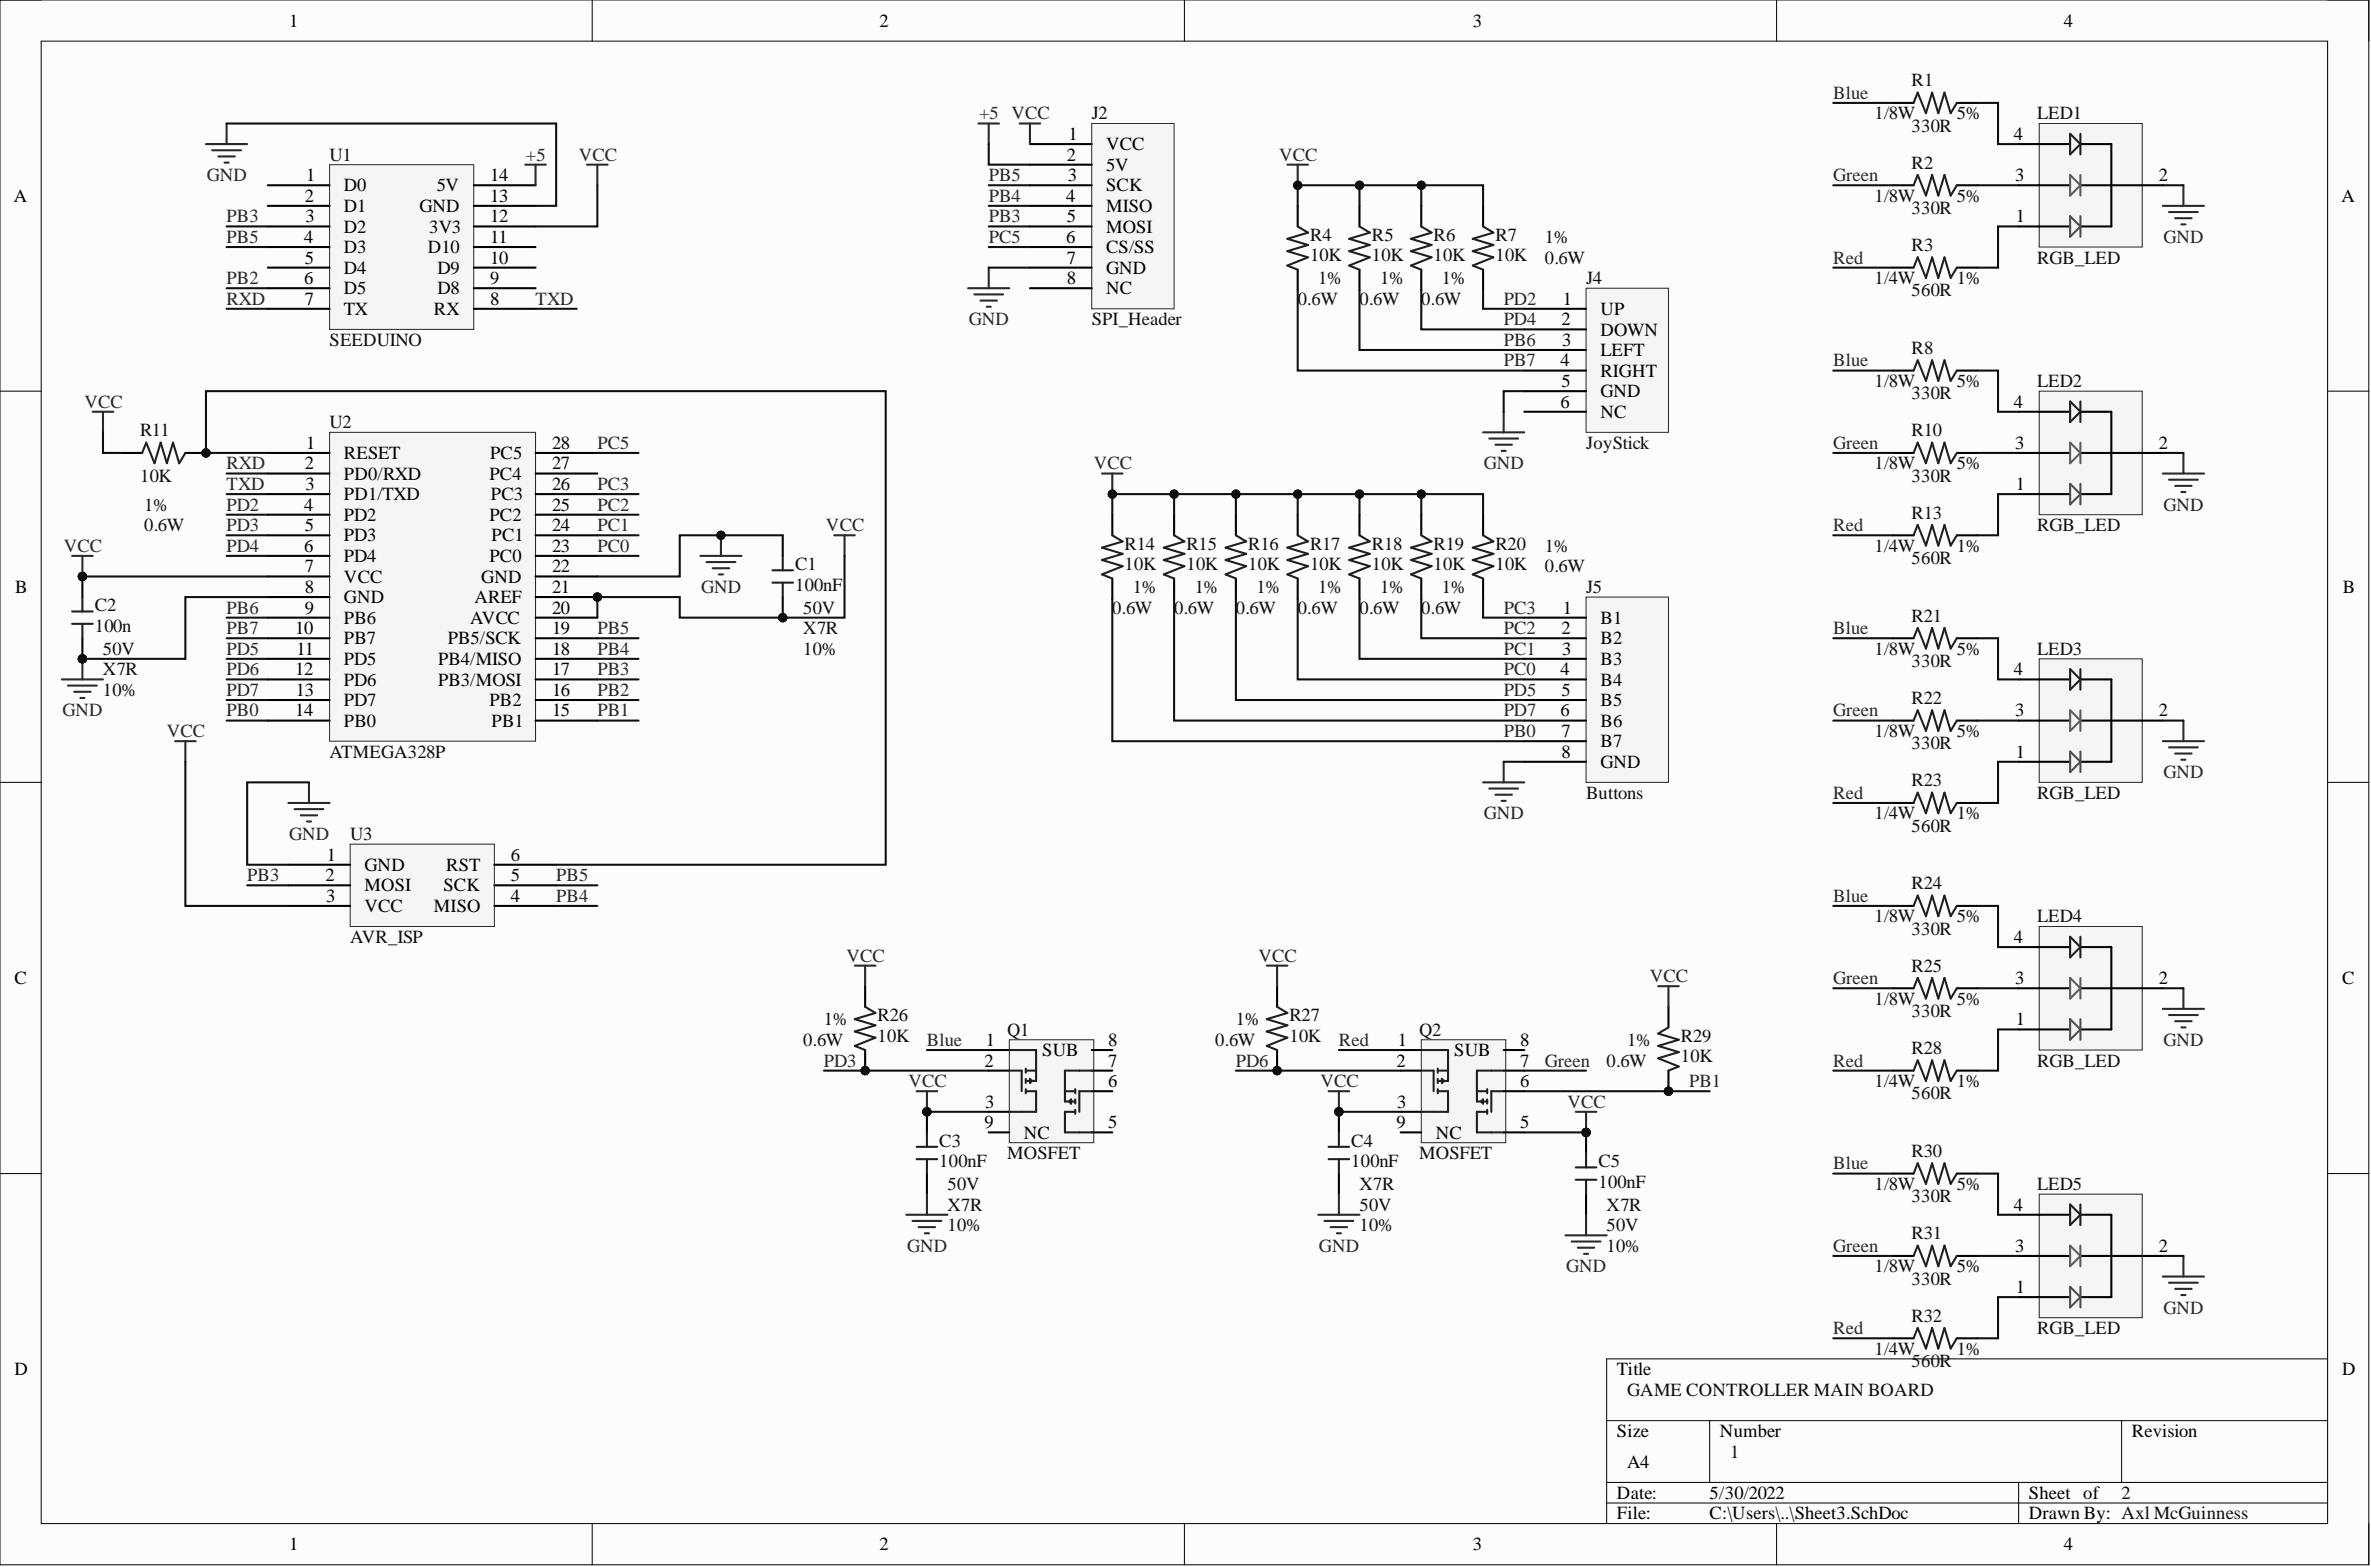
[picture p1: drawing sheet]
<svg xmlns="http://www.w3.org/2000/svg" width="292mm" height="193mm" viewBox="0 0 292 193" stroke-linecap="round" stroke-linejoin="round" font-family="sans-serif">
<defs><g id="words">
<g font-size="2.3">
<text x="35.6" y="3.3">1</text>
<text x="108.4" y="3.3">2</text>
<text x="181.4" y="3.3">3</text>
<text x="254.3" y="3.3">4</text>
<text x="131.6" y="17.2">1</text>
<text x="248.1" y="17.2">4</text>
<text x="37.7" y="22.3">1</text>
<text x="42.4" y="23.6">D0</text>
<text x="53.8" y="23.6">5V</text>
<text x="60.4" y="22.3">14</text>
<text x="131.5" y="19.8">2</text>
<text x="131.5" y="22.3">3</text>
<text x="136.3" y="18.5">VCC</text>
<text x="136.3" y="23.6">SCK</text>
<text x="136.3" y="21">5V</text>
<text x="248.3" y="22.3">3</text>
<text x="265.9" y="22.3">2</text>
<text x="1.7" y="24.8">A</text>
<text x="37.5" y="29.9">4</text>
<text x="37.6" y="24.8">2</text>
<text x="37.6" y="27.4">3</text>
<text x="42.4" y="26.1">D1</text>
<text x="42.4" y="28.6">D2</text>
<text x="51.7" y="26.1">GND</text>
<text x="52.9" y="28.6">3V3</text>
<text x="60.4" y="29.9">11</text>
<text x="60.4" y="27.4">12</text>
<text x="60.4" y="24.8">13</text>
<text x="131.4" y="24.8">4</text>
<text x="131.4" y="29.9">6</text>
<text x="131.5" y="27.4">5</text>
<text x="136.3" y="26.1">MISO</text>
<text x="136.3" y="28.6">MOSI</text>
<text x="248.4" y="27.4">1</text>
<text x="288.4" y="24.8">A</text>
<text x="37.5" y="35">6</text>
<text x="37.6" y="32.5">5</text>
<text x="42.4" y="31.2">D3</text>
<text x="42.4" y="33.7">D4</text>
<text x="52.7" y="31.2">D10</text>
<text x="53.9" y="33.7">D9</text>
<text x="60.4" y="35">9</text>
<text x="60.4" y="32.5">10</text>
<text x="131.5" y="32.5">7</text>
<text x="131.5" y="35">8</text>
<text x="136.3" y="31.2">CS/SS</text>
<text x="136.3" y="33.7">GND</text>
<text x="37.6" y="37.5">7</text>
<text x="42.4" y="36.3">D5</text>
<text x="42.4" y="38.8">TX</text>
<text x="53.5" y="38.8">RX</text>
<text x="53.9" y="36.3">D8</text>
<text x="60.4" y="37.5">8</text>
<text x="136.3" y="36.3">NC</text>
<text x="192.4" y="40.1">2</text>
<text x="192.5" y="37.5">1</text>
<text x="197.2" y="38.8">UP</text>
<text x="197.2" y="41.3">DOWN</text>
<text x="192.3" y="45.1">4</text>
<text x="192.4" y="47.7">5</text>
<text x="192.4" y="42.6">3</text>
<text x="197.2" y="43.9">LEFT</text>
<text x="197.2" y="46.4">RIGHT</text>
<text x="192.3" y="50.2">6</text>
<text x="197.2" y="48.9">GND</text>
<text x="197.2" y="51.5">NC</text>
<text x="248.1" y="50.2">4</text>
<text x="37.6" y="57.8">2</text>
<text x="37.7" y="55.3">1</text>
<text x="42.4" y="56.5">RESET</text>
<text x="42.4" y="59.1">PD0/RXD</text>
<text x="60.3" y="59.1">PC4</text>
<text x="60.4" y="56.5">PC5</text>
<text x="68" y="57.8">27</text>
<text x="68" y="55.3">28</text>
<text x="248.3" y="55.3">3</text>
<text x="265.9" y="55.3">2</text>
<text x="37.5" y="62.9">4</text>
<text x="37.6" y="65.4">5</text>
<text x="37.6" y="60.3">3</text>
<text x="42.4" y="61.6">PD1/TXD</text>
<text x="42.4" y="64.1">PD2</text>
<text x="60.3" y="64.1">PC2</text>
<text x="60.5" y="61.6">PC3</text>
<text x="68" y="65.4">24</text>
<text x="68" y="62.9">25</text>
<text x="68" y="60.3">26</text>
<text x="248.4" y="60.3">1</text>
<text x="37.5" y="67.9">6</text>
<text x="37.6" y="70.5">7</text>
<text x="42.4" y="66.7">PD3</text>
<text x="42.4" y="69.2">PD4</text>
<text x="42.4" y="71.8">VCC</text>
<text x="59.3" y="71.8">GND</text>
<text x="60.3" y="69.2">PC0</text>
<text x="60.6" y="66.7">PC1</text>
<text x="68" y="70.5">22</text>
<text x="68" y="67.9">23</text>
<text x="1.9" y="73">B</text>
<text x="37.6" y="73">8</text>
<text x="37.6" y="75.6">9</text>
<text x="42.4" y="74.3">GND</text>
<text x="42.4" y="76.8">PB6</text>
<text x="57.9" y="76.8">AVCC</text>
<text x="58.5" y="74.3">AREF</text>
<text x="68" y="75.6">20</text>
<text x="68" y="73">21</text>
<text x="192.5" y="75.6">1</text>
<text x="197.2" y="76.8">B1</text>
<text x="288.6" y="73">B</text>
<text x="36.4" y="78.1">10</text>
<text x="36.4" y="83.2">12</text>
<text x="36.5" y="80.6">11</text>
<text x="42.4" y="79.4">PB7</text>
<text x="42.4" y="81.9">PD5</text>
<text x="54" y="81.9">PB4/MISO</text>
<text x="55.2" y="79.4">PB5/SCK</text>
<text x="68" y="83.2">17</text>
<text x="68" y="80.6">18</text>
<text x="68" y="78.1">19</text>
<text x="192.3" y="83.2">4</text>
<text x="192.4" y="78.1">2</text>
<text x="192.4" y="80.6">3</text>
<text x="197.2" y="79.4">B2</text>
<text x="197.2" y="81.9">B3</text>
<text x="248.1" y="83.2">4</text>
<text x="36.4" y="88.2">14</text>
<text x="36.5" y="85.7">13</text>
<text x="42.4" y="84.4">PD6</text>
<text x="42.4" y="87">PD7</text>
<text x="42.4" y="89.5">PB0</text>
<text x="54" y="84.4">PB3/MOSI</text>
<text x="60.3" y="87">PB2</text>
<text x="60.6" y="89.5">PB1</text>
<text x="68" y="88.2">15</text>
<text x="68" y="85.7">16</text>
<text x="192.3" y="88.2">6</text>
<text x="192.4" y="85.7">5</text>
<text x="197.2" y="84.4">B4</text>
<text x="197.2" y="87">B5</text>
<text x="197.2" y="89.5">B6</text>
<text x="248.3" y="88.2">3</text>
<text x="265.9" y="88.2">2</text>
<text x="192.4" y="90.8">7</text>
<text x="192.4" y="93.3">8</text>
<text x="197.2" y="92">B7</text>
<text x="197.2" y="94.6">GND</text>
<text x="248.4" y="93.3">1</text>
<text x="40.3" y="106">1</text>
<text x="44.9" y="107.2">GND</text>
<text x="55" y="107.2">RST</text>
<text x="62.9" y="106">6</text>
<text x="40.1" y="108.5">2</text>
<text x="40.2" y="111.1">3</text>
<text x="44.9" y="109.8">MOSI</text>
<text x="44.9" y="112.3">VCC</text>
<text x="53.5" y="112.3">MISO</text>
<text x="54.6" y="109.8">SCK</text>
<text x="62.9" y="111.1">4</text>
<text x="62.9" y="108.5">5</text>
<text x="248.1" y="116.1">4</text>
<text x="1.8" y="121.2">C</text>
<text x="248.3" y="121.2">3</text>
<text x="265.9" y="121.2">2</text>
<text x="288.5" y="121.2">C</text>
<text x="121.3" y="131.3">2</text>
<text x="121.5" y="128.8">1</text>
<text x="128.4" y="130.1">SUB</text>
<text x="136.5" y="131.3">7</text>
<text x="136.5" y="128.8">8</text>
<text x="172.1" y="131.3">2</text>
<text x="172.2" y="128.8">1</text>
<text x="179.2" y="130.1">SUB</text>
<text x="187.3" y="131.3">7</text>
<text x="187.3" y="128.8">8</text>
<text x="248.4" y="126.3">1</text>
<text x="121.4" y="136.4">3</text>
<text x="136.5" y="133.9">6</text>
<text x="172.1" y="136.4">3</text>
<text x="187.3" y="133.9">6</text>
<text x="121.3" y="138.9">9</text>
<text x="126.1" y="140.2">NC</text>
<text x="136.5" y="138.9">5</text>
<text x="172.1" y="138.9">9</text>
<text x="176.9" y="140.2">NC</text>
<text x="187.3" y="138.9">5</text>
<text x="248.1" y="149.1">4</text>
<text x="248.3" y="154.2">3</text>
<text x="265.9" y="154.2">2</text>
<text x="248.4" y="159.2">1</text>
<text x="1.8" y="169.4">D</text>
<text x="199.2" y="169.4">Title</text>
<text x="288.5" y="169.4">D</text>
<text x="199.2" y="177">Size</text>
<text x="211.9" y="177">Number</text>
<text x="262.6" y="177">Revision</text>
<text x="199.2" y="184.6">Date:</text>
<text x="200.5" y="180.8">A4</text>
<text x="210.6" y="184.6">5/30/2022</text>
<text x="250" y="184.6">Sheet of</text>
<text x="35.6" y="190.9">1</text>
<text x="108.4" y="190.9">2</text>
<text x="181.4" y="190.9">3</text>
<text x="199.2" y="187.1">File:</text>
<text x="210.6" y="187.1">C:\Users\..\Sheet3.SchDoc</text>
<text x="250" y="187.1">Drawn By: Axl McGuinness</text>
<text x="254.3" y="190.9">4</text>
</g>
<g font-size="2.3" fill="#0e0e0e">
<text x="235.5" y="10.6">R1</text>
<text x="134.5" y="14.7">J2</text>
<text x="230.9" y="14.7">1/8W</text>
<text x="235.5" y="16.2">330R</text>
<text x="241.1" y="14.7">5%</text>
<text x="251" y="14.7">LED1</text>
<text x="40.6" y="19.8">U1</text>
<text x="235.5" y="20.8">R2</text>
<text x="161.4" y="29.7">R4</text>
<text x="169" y="29.7">R5</text>
<text x="176.6" y="29.7">R6</text>
<text x="184.2" y="29.7">R7</text>
<text x="190.3" y="29.9">1%</text>
<text x="230.9" y="24.8">1/8W</text>
<text x="235.5" y="26.4">330R</text>
<text x="241.1" y="24.8">5%</text>
<text x="161.4" y="32.2">10K</text>
<text x="162.4" y="35">1%</text>
<text x="169" y="32.2">10K</text>
<text x="170" y="35">1%</text>
<text x="176.6" y="32.2">10K</text>
<text x="177.6" y="35">1%</text>
<text x="184.2" y="32.2">10K</text>
<text x="190.3" y="32.5">0.6W</text>
<text x="195.4" y="35">J4</text>
<text x="230.9" y="35">1/4W</text>
<text x="235.5" y="30.9">R3</text>
<text x="241.1" y="35">1%</text>
<text x="251" y="32.5">RGB_LED</text>
<text x="134.5" y="40.1">SPI_Header</text>
<text x="159.9" y="37.5">0.6W</text>
<text x="167.5" y="37.5">0.6W</text>
<text x="175.1" y="37.5">0.6W</text>
<text x="235.5" y="36.5">560R</text>
<text x="40.6" y="42.6">SEEDUINO</text>
<text x="230.9" y="47.7">1/8W</text>
<text x="235.5" y="43.6">R8</text>
<text x="241.1" y="47.7">5%</text>
<text x="251" y="47.7">LED2</text>
<text x="17.3" y="53.7">R11</text>
<text x="40.6" y="52.7">U2</text>
<text x="235.5" y="53.7">R10</text>
<text x="235.5" y="49.2">330R</text>
<text x="17.3" y="59.3">10K</text>
<text x="195.4" y="55.3">JoyStick</text>
<text x="230.9" y="57.8">1/8W</text>
<text x="235.5" y="59.3">330R</text>
<text x="241.1" y="57.8">5%</text>
<text x="17.8" y="62.9">1%</text>
<text x="17.8" y="65.4">0.6W</text>
<text x="235.5" y="63.9">R13</text>
<text x="251" y="65.4">RGB_LED</text>
<text x="98" y="70.2">C1</text>
<text x="138.6" y="67.7">R14</text>
<text x="138.6" y="70.2">10K</text>
<text x="146.2" y="67.7">R15</text>
<text x="146.2" y="70.2">10K</text>
<text x="153.8" y="67.7">R16</text>
<text x="153.8" y="70.2">10K</text>
<text x="161.4" y="67.7">R17</text>
<text x="161.4" y="70.2">10K</text>
<text x="169" y="67.7">R18</text>
<text x="169" y="70.2">10K</text>
<text x="176.6" y="67.7">R19</text>
<text x="176.6" y="70.2">10K</text>
<text x="184.2" y="67.7">R20</text>
<text x="184.2" y="70.2">10K</text>
<text x="190.3" y="67.9">1%</text>
<text x="190.3" y="70.5">0.6W</text>
<text x="230.9" y="67.9">1/4W</text>
<text x="235.5" y="69.5">560R</text>
<text x="241.1" y="67.9">1%</text>
<text x="11.7" y="75.3">C2</text>
<text x="11.7" y="77.8">100n</text>
<text x="98" y="72.8">100nF</text>
<text x="99" y="75.6">50V</text>
<text x="137" y="75.6">0.6W</text>
<text x="139.6" y="73">1%</text>
<text x="144.6" y="75.6">0.6W</text>
<text x="147.2" y="73">1%</text>
<text x="152.3" y="75.6">0.6W</text>
<text x="154.8" y="73">1%</text>
<text x="159.9" y="75.6">0.6W</text>
<text x="162.4" y="73">1%</text>
<text x="167.5" y="75.6">0.6W</text>
<text x="170" y="73">1%</text>
<text x="175.1" y="75.6">0.6W</text>
<text x="177.6" y="73">1%</text>
<text x="195.4" y="73">J5</text>
<text x="235.5" y="76.6">R21</text>
<text x="12.7" y="80.6">50V</text>
<text x="12.7" y="83.2">X7R</text>
<text x="99" y="80.6">10%</text>
<text x="99" y="78.1">X7R</text>
<text x="230.9" y="80.6">1/8W</text>
<text x="235.5" y="82.1">330R</text>
<text x="241.1" y="80.6">5%</text>
<text x="251" y="80.6">LED3</text>
<text x="12.7" y="85.7">10%</text>
<text x="235.5" y="86.7">R22</text>
<text x="40.6" y="93.3">ATMEGA328P</text>
<text x="230.9" y="90.8">1/8W</text>
<text x="235.5" y="92.3">330R</text>
<text x="241.1" y="90.8">5%</text>
<text x="195.4" y="98.4">Buttons</text>
<text x="230.9" y="100.9">1/4W</text>
<text x="235.5" y="96.9">R23</text>
<text x="241.1" y="100.9">1%</text>
<text x="251" y="98.4">RGB_LED</text>
<text x="43.1" y="103.4">U3</text>
<text x="235.5" y="102.4">560R</text>
<text x="230.9" y="113.6">1/8W</text>
<text x="235.5" y="109.5">R24</text>
<text x="241.1" y="113.6">5%</text>
<text x="251" y="113.6">LED4</text>
<text x="43.1" y="116.1">AVR_ISP</text>
<text x="235.5" y="119.7">R25</text>
<text x="235.5" y="115.1">330R</text>
<text x="108.1" y="125.8">R26</text>
<text x="158.9" y="125.8">R27</text>
<text x="230.9" y="123.7">1/8W</text>
<text x="235.5" y="125.3">330R</text>
<text x="241.1" y="123.7">5%</text>
<text x="99" y="128.8">0.6W</text>
<text x="101.5" y="126.3">1%</text>
<text x="108.1" y="128.3">10K</text>
<text x="124.1" y="127.5">Q1</text>
<text x="149.7" y="128.8">0.6W</text>
<text x="152.3" y="126.3">1%</text>
<text x="158.9" y="128.3">10K</text>
<text x="174.8" y="127.5">Q2</text>
<text x="197.9" y="131.3">0.6W</text>
<text x="200.5" y="128.8">1%</text>
<text x="207.1" y="128.3">R29</text>
<text x="207.1" y="130.8">10K</text>
<text x="235.5" y="129.8">R28</text>
<text x="251" y="131.3">RGB_LED</text>
<text x="230.9" y="133.9">1/4W</text>
<text x="235.5" y="135.4">560R</text>
<text x="241.1" y="133.9">1%</text>
<text x="115.7" y="141.2">C3</text>
<text x="115.7" y="143.8">100nF</text>
<text x="124.1" y="142.7">MOSFET</text>
<text x="166.5" y="141.2">C4</text>
<text x="166.5" y="143.8">100nF</text>
<text x="174.8" y="142.7">MOSFET</text>
<text x="196.9" y="143.8">C5</text>
<text x="235.5" y="142.5">R30</text>
<text x="116.7" y="146.5">50V</text>
<text x="116.7" y="149.1">X7R</text>
<text x="167.5" y="149.1">50V</text>
<text x="167.5" y="146.5">X7R</text>
<text x="196.9" y="146.3">100nF</text>
<text x="197.9" y="149.1">X7R</text>
<text x="230.9" y="146.5">1/8W</text>
<text x="235.5" y="148.1">330R</text>
<text x="241.1" y="146.5">5%</text>
<text x="251" y="146.5">LED5</text>
<text x="116.7" y="151.6">10%</text>
<text x="167.5" y="151.6">10%</text>
<text x="197.9" y="154.2">10%</text>
<text x="197.9" y="151.6">50V</text>
<text x="235.5" y="152.6">R31</text>
<text x="230.9" y="156.7">1/8W</text>
<text x="235.5" y="158.2">330R</text>
<text x="241.1" y="156.7">5%</text>
<text x="230.9" y="166.8">1/4W</text>
<text x="235.5" y="162.8">R32</text>
<text x="241.1" y="166.8">1%</text>
<text x="251" y="164.3">RGB_LED</text>
<text x="200.5" y="171.9">GAME CONTROLLER MAIN BOARD</text>
<text x="235.5" y="168.4">560R</text>
<text x="213.2" y="179.5">1</text>
<text x="261.4" y="184.6">2</text>
</g>
<g font-size="2.3" fill="#262626">
<text x="120.6" y="14.7">+5 VCC</text>
<text x="225.9" y="12.2">Blue</text>
<text x="25.5" y="22.3">GND</text>
<text x="64.8" y="19.8">+5</text>
<text x="71.3" y="19.8">VCC</text>
<text x="121.8" y="22.3">PB5</text>
<text x="157.6" y="19.8">VCC</text>
<text x="225.9" y="22.3">Green</text>
<text x="27.9" y="29.9">PB5</text>
<text x="27.9" y="27.4">PB3</text>
<text x="121.8" y="24.8">PB4</text>
<text x="121.8" y="27.4">PB3</text>
<text x="121.8" y="29.9">PC5</text>
<text x="266.5" y="29.9">GND</text>
<text x="27.9" y="35">PB2</text>
<text x="225.9" y="32.5">Red</text>
<text x="27.9" y="37.5">RXD</text>
<text x="66" y="37.5">TXD</text>
<text x="119.4" y="40.1">GND</text>
<text x="185.2" y="37.5">PD2</text>
<text x="185.2" y="40.1">PD4</text>
<text x="185.2" y="42.6">PB6</text>
<text x="185.2" y="45.1">PB7</text>
<text x="225.9" y="45.1">Blue</text>
<text x="10.4" y="50.2">VCC</text>
<text x="27.9" y="57.8">RXD</text>
<text x="73.6" y="55.3">PC5</text>
<text x="134.7" y="57.8">VCC</text>
<text x="182.8" y="57.8">GND</text>
<text x="225.9" y="55.3">Green</text>
<text x="27.9" y="65.4">PD3</text>
<text x="27.9" y="62.9">PD2</text>
<text x="27.9" y="60.3">TXD</text>
<text x="73.6" y="65.4">PC1</text>
<text x="73.6" y="62.9">PC2</text>
<text x="73.6" y="60.3">PC3</text>
<text x="101.8" y="65.4">VCC</text>
<text x="225.9" y="65.4">Red</text>
<text x="266.5" y="62.9">GND</text>
<text x="7.9" y="67.9">VCC</text>
<text x="27.9" y="67.9">PD4</text>
<text x="73.6" y="67.9">PC0</text>
<text x="27.9" y="75.6">PB6</text>
<text x="86.4" y="73">GND</text>
<text x="185.2" y="75.6">PC3</text>
<text x="27.9" y="78.1">PB7</text>
<text x="27.9" y="83.2">PD6</text>
<text x="27.9" y="80.6">PD5</text>
<text x="73.6" y="80.6">PB4</text>
<text x="73.6" y="78.1">PB5</text>
<text x="73.6" y="83.2">PB3</text>
<text x="185.2" y="83.2">PC0</text>
<text x="185.2" y="78.1">PC2</text>
<text x="185.2" y="80.6">PC1</text>
<text x="225.9" y="78.1">Blue</text>
<text x="7.7" y="88.2">GND</text>
<text x="27.9" y="88.2">PB0</text>
<text x="27.9" y="85.7">PD7</text>
<text x="73.6" y="88.2">PB1</text>
<text x="73.6" y="85.7">PB2</text>
<text x="185.2" y="88.2">PD7</text>
<text x="185.2" y="85.7">PD5</text>
<text x="225.9" y="88.2">Green</text>
<text x="20.6" y="90.8">VCC</text>
<text x="185.2" y="90.8">PB0</text>
<text x="266.5" y="95.8">GND</text>
<text x="182.8" y="100.9">GND</text>
<text x="225.9" y="98.4">Red</text>
<text x="35.6" y="103.4">GND</text>
<text x="30.5" y="108.5">PB3</text>
<text x="68.5" y="108.5">PB5</text>
<text x="68.5" y="111.1">PB4</text>
<text x="225.9" y="111.1">Blue</text>
<text x="104.3" y="118.4">VCC</text>
<text x="155.1" y="118.4">VCC</text>
<text x="203.3" y="120.9">VCC</text>
<text x="225.9" y="121.2">Green</text>
<text x="101.5" y="131.3">PD3</text>
<text x="114.2" y="128.8">Blue</text>
<text x="152.3" y="131.3">PD6</text>
<text x="164.9" y="128.8">Red</text>
<text x="190.3" y="131.3">Green</text>
<text x="225.9" y="131.3">Red</text>
<text x="266.5" y="128.8">GND</text>
<text x="111.9" y="133.9">VCC</text>
<text x="162.7" y="133.9">VCC</text>
<text x="193.1" y="136.4">VCC</text>
<text x="208.1" y="133.9">PB1</text>
<text x="225.9" y="144">Blue</text>
<text x="111.7" y="154.2">GND</text>
<text x="162.5" y="154.2">GND</text>
<text x="225.9" y="154.2">Green</text>
<text x="192.9" y="156.7">GND</text>
<text x="266.5" y="161.8">GND</text>
<text x="225.9" y="164.3">Red</text>
</g>
</g></defs>
<path d="M0 0h291.8v192.7h-291.8z" fill-rule="evenodd" fill="#fcfcfc"/>
<path d="M0 0h291.8v192.7h-291.8z" fill="none" stroke="#000" stroke-width=".12"/>
<path d="M5.1 5.1h281.7v182.5h-281.7z" fill-rule="evenodd" fill="#fcfcfc"/>
<g fill="none" stroke="#000" stroke-width=".12">
<path d="M0 0h5.1M73 0v5.1M145.9 0v5.1M218.9 0v5.1M286.8 0h5v5.1M5.1 5.1h281.7v182.5h-281.7zM0 48.2h5.1M286.8 48.2h5M0 96.3h5.1M286.8 96.3h5M0 144.5h5.1M286.8 144.5h5"/>
<path d="M197.9 174.9h88.9M210.6 174.9v7.7M261.4 174.9v7.7M286.8 167.3h-88.9v20.3M73 187.6v5.1M145.9 187.6v5.1M197.9 182.6h88.9M197.9 185.1h88.9M218.9 187.6v5.1M248.7 182.6v5M291.8 187.6v5.1"/>
</g>
<path d="M40.6 20.3h17.8v20.3h-17.8z" fill-rule="evenodd" fill="#f5f5f5"/>
<path d="M40.6 20.3h17.8v20.3h-17.8z" fill="none" stroke="#262626" stroke-width=".12"/>
<g fill="none" stroke="#000" stroke-width=".25">
<path d="M33 22.8h7.6M33 25.4h7.6M33 27.9h7.6M33 30.4h7.6M33 33h7.6M33 35.5h7.6M33 38h7.6M58.4 22.8h7.6M58.4 25.4h7.6M58.4 27.9h7.6M58.4 30.4h7.6M58.4 33h7.6"/>
<path d="M58.4 35.5h7.6M58.4 38h7.6"/>
</g>
<circle cx="73.6" cy="73.5" r=".51" fill="#0e0e0e"/>
<circle cx="73.6" cy="73.5" r=".51" fill="none" stroke="#0e0e0e" stroke-width=".12"/>
<path d="M40.6 53.2h25.4v38.1h-25.4z" fill-rule="evenodd" fill="#f5f5f5"/>
<path d="M40.6 53.2h25.4v38.1h-25.4z" fill="none" stroke="#262626" stroke-width=".12"/>
<g fill="none" stroke="#000" stroke-width=".25">
<path d="M33 55.8h7.6M33 58.3h7.6M33 60.8h7.6M33 63.4h7.6M33 65.9h7.6M33 68.5h7.6M33 71h7.6M33 73.5h7.6M33 76.1h7.6M33 78.6h7.6M66 73.5h7.6M66 76.1h7.6"/>
<path d="M66 78.6h7.6M33 81.1h7.6M33 83.7h7.6M33 86.2h7.6M33 88.7h7.6M66 81.1h7.6M66 83.7h7.6M66 86.2h7.6M66 88.7h7.6"/>
</g>
<circle cx="73.6" cy="73.5" r=".51" fill="#0e0e0e"/>
<circle cx="73.6" cy="73.5" r=".51" fill="none" stroke="#0e0e0e" stroke-width=".12"/>
<path d="M66 58.3h7.6M66 55.8h7.6M66 71h7.6M66 68.5h7.6M66 65.9h7.6M66 63.4h7.6M66 60.8h7.6" fill="none" stroke="#000" stroke-width=".25"/>
<path d="M11.4 50.7h2.6M12.7 50.7v2.5" fill="none" stroke="#262626" stroke-width=".25"/>
<circle cx="25.4" cy="55.8" r=".51" fill="#0e0e0e"/>
<circle cx="25.4" cy="55.8" r=".51" fill="none" stroke="#0e0e0e" stroke-width=".12"/>
<path d="M15 55.8h2.5M22.8 55.8h2.6" fill="none" stroke="#000" stroke-width=".25"/>
<circle cx="25.4" cy="55.8" r=".51" fill="#0e0e0e"/>
<circle cx="25.4" cy="55.8" r=".51" fill="none" stroke="#0e0e0e" stroke-width=".12"/>
<path d="M17.5 55.8l.5-1.3 1 2.5 .8-2.5 .8 2.5 .7-2.5 .8 2.5 .7-1.2" fill="none" stroke="#1c1c1c" stroke-width=".25"/>
<path d="M43.1 104h17.8v10.1h-17.8z" fill-rule="evenodd" fill="#f5f5f5"/>
<path d="M43.1 104h17.8v10.1h-17.8z" fill="none" stroke="#262626" stroke-width=".12"/>
<path d="M35.5 106.5h7.6M35.5 109h7.6M35.5 111.6h7.6M60.9 106.5h7.6M60.9 109h7.6M60.9 111.6h7.6" fill="none" stroke="#000" stroke-width=".25"/>
<path d="M21.6 91.3h2.5M22.8 91.3v2.5M35.5 98.9h5.1M36.3 99.6h3.5M38.1 96.3v2.6M37 100.4h2.1M37.8 101.2h.5" fill="none" stroke="#262626" stroke-width=".25"/>
<circle cx="10.2" cy="81.1" r=".51" fill="#0e0e0e"/>
<circle cx="10.2" cy="81.1" r=".51" fill="none" stroke="#0e0e0e" stroke-width=".12"/>
<circle cx="10.2" cy="71" r=".51" fill="#0e0e0e"/>
<circle cx="10.2" cy="71" r=".51" fill="none" stroke="#0e0e0e" stroke-width=".12"/>
<path d="M10.2 78.6v2.5" fill="none" stroke="#000" stroke-width=".25"/>
<circle cx="10.2" cy="81.1" r=".51" fill="#0e0e0e"/>
<circle cx="10.2" cy="81.1" r=".51" fill="none" stroke="#0e0e0e" stroke-width=".12"/>
<path d="M10.2 71v2.5" fill="none" stroke="#000" stroke-width=".25"/>
<circle cx="10.2" cy="71" r=".51" fill="#0e0e0e"/>
<circle cx="10.2" cy="71" r=".51" fill="none" stroke="#0e0e0e" stroke-width=".12"/>
<path d="M8.9 76.8h2.5M8.9 75.3h2.5M10.2 73.5v1.8M10.2 76.8v1.8" fill="none" stroke="#1c1c1c" stroke-width=".25"/>
<circle cx="96.4" cy="76.1" r=".51" fill="#0e0e0e"/>
<circle cx="96.4" cy="76.1" r=".51" fill="none" stroke="#0e0e0e" stroke-width=".12"/>
<path d="M96.4 73.5v2.6" fill="none" stroke="#000" stroke-width=".25"/>
<circle cx="96.4" cy="76.1" r=".51" fill="#0e0e0e"/>
<circle cx="96.4" cy="76.1" r=".51" fill="none" stroke="#0e0e0e" stroke-width=".12"/>
<path d="M96.4 65.9v2.6" fill="none" stroke="#000" stroke-width=".25"/>
<path d="M95.2 71.8h2.5M95.2 70.2h2.5M96.4 68.5v1.7M96.4 71.8v1.7" fill="none" stroke="#1c1c1c" stroke-width=".25"/>
<path d="M8.9 68.5h2.5M10.2 68.5v2.5" fill="none" stroke="#262626" stroke-width=".25"/>
<circle cx="10.2" cy="71" r=".51" fill="#0e0e0e"/>
<circle cx="10.2" cy="71" r=".51" fill="none" stroke="#0e0e0e" stroke-width=".12"/>
<path d="M7.6 83.7h5.1M8.4 84.4h3.5M9.1 85.2h2.1M9.9 86h.5M10.2 81.1v2.6" fill="none" stroke="#262626" stroke-width=".25"/>
<circle cx="10.2" cy="81.1" r=".51" fill="#0e0e0e"/>
<circle cx="10.2" cy="81.1" r=".51" fill="none" stroke="#0e0e0e" stroke-width=".12"/>
<path d="M86.3 68.5h5.1M87 69.2h3.6M87.8 70h2M88.6 70.7h.5M88.8 65.9v2.6" fill="none" stroke="#262626" stroke-width=".25"/>
<circle cx="88.8" cy="65.9" r=".51" fill="#0e0e0e"/>
<circle cx="88.8" cy="65.9" r=".51" fill="none" stroke="#0e0e0e" stroke-width=".12"/>
<path d="M25.4 17.7h5.1M26.1 18.5h3.6M26.9 19.3h2M27.9 15.2v2.5M27.7 20h.5M72.3 20.3h2.6M73.6 20.3v2.5M158.6 20.3h2.5M159.9 20.3v2.5M102.8 65.9h2.5M104 65.9v2.6" fill="none" stroke="#262626" stroke-width=".25"/>
<path d="M159.9 25.4v2.5M159.9 33.2v2.5M167.5 25.4v2.5M167.5 33.2v2.5M175.1 25.4v2.5M175.1 33.2v2.5M182.7 25.4v2.5M182.7 33.2v2.5" fill="none" stroke="#000" stroke-width=".25"/>
<path d="M159.9 27.9l1.2 .7-2.5 .8 2.5 .8-2.5 .7 2.5 .8-2.5 1 1.3 .5M167.5 27.9l1.3 .7-2.6 .8 2.6 .8-2.6 .7 2.6 .8-2.6 1 1.3 .5M175.1 27.9l1.3 .7-2.6 .8 2.6 .8-2.6 .7 2.6 .8-2.6 1 1.3 .5M182.7 27.9l1.3 .7-2.6 .8 2.6 .8-2.6 .7 2.6 .8-2.6 1 1.3 .5" fill="none" stroke="#1c1c1c" stroke-width=".25"/>
<circle cx="159.9" cy="22.8" r=".51" fill="#0e0e0e"/>
<circle cx="159.9" cy="22.8" r=".51" fill="none" stroke="#0e0e0e" stroke-width=".12"/>
<path d="M195.4 35.5h10.1v17.7h-10.1z" fill-rule="evenodd" fill="#f5f5f5"/>
<path d="M195.4 35.5h10.1v17.7h-10.1z" fill="none" stroke="#262626" stroke-width=".12"/>
<g fill="none" stroke="#000" stroke-width=".25">
<path d="M187.8 38h7.6M187.8 40.6h7.6M187.8 43.1h7.6M187.8 45.6h7.6M187.8 48.2h7.6M187.8 50.7h7.6M137 63.4v2.5M137 71.2v2.6M144.6 63.4v2.5M144.6 71.2v2.6M152.3 63.4v2.5M152.3 71.2v2.6"/>
<path d="M159.9 63.4v2.5M159.9 71.2v2.6M167.5 63.4v2.5M167.5 71.2v2.6M175.1 63.4v2.5M175.1 71.2v2.6M182.7 63.4v2.5M182.7 71.2v2.6"/>
</g>
<path d="M135.8 58.3h2.5M137 58.3v2.5M182.7 53.2h5.1M183.5 54h3.5M184.2 54.8h2.1M185 55.5h.5M185.2 50.7v2.5" fill="none" stroke="#262626" stroke-width=".25"/>
<path d="M137 65.9l1.3 .8-2.5 .7 2.5 .8-2.5 .8 2.5 .7-2.5 1 1.2 .5M144.6 65.9l1.3 .8-2.5 .7 2.5 .8-2.5 .8 2.5 .7-2.5 1 1.2 .5M152.3 65.9l1.2 .8-2.5 .7 2.5 .8-2.5 .8 2.5 .7-2.5 1 1.3 .5M159.9 65.9l1.2 .8-2.5 .7 2.5 .8-2.5 .8 2.5 .7-2.5 1 1.3 .5M167.5 65.9l1.3 .8-2.6 .7 2.6 .8-2.6 .8 2.6 .7-2.6 1 1.3 .5M175.1 65.9l1.3 .8-2.6 .7 2.6 .8-2.6 .8 2.6 .7-2.6 1 1.3 .5M182.7 65.9l1.3 .8-2.6 .7 2.6 .8-2.6 .8 2.6 .7-2.6 1 1.3 .5" fill="none" stroke="#1c1c1c" stroke-width=".25"/>
<circle cx="137" cy="60.8" r=".51" fill="#0e0e0e"/>
<circle cx="137" cy="60.8" r=".51" fill="none" stroke="#0e0e0e" stroke-width=".12"/>
<path d="M195.4 73.5h10.1v22.8h-10.1z" fill-rule="evenodd" fill="#f5f5f5"/>
<path d="M195.4 73.5h10.1v22.8h-10.1z" fill="none" stroke="#262626" stroke-width=".12"/>
<g fill="none" stroke="#000" stroke-width=".25">
<path d="M233.2 12.7h2.5M241.1 12.7h2.5M233.2 33h2.5M233.2 22.8h2.5M241.1 33h2.5M241.1 22.8h2.5M233.2 55.8h2.5M233.2 45.6h2.5M241.1 55.8h2.5M241.1 45.6h2.5M187.8 76.1h7.6M187.8 78.6h7.6"/>
<path d="M233.2 78.6h2.5M233.2 65.9h2.5M241.1 78.6h2.5M241.1 65.9h2.5M187.8 81.1h7.6M187.8 83.7h7.6M187.8 86.2h7.6M187.8 88.7h7.6M187.8 91.3h7.6M187.8 93.8h7.6M233.2 88.7h2.5M233.2 98.9h2.5"/>
<path d="M241.1 88.7h2.5M241.1 98.9h2.5M233.2 111.6h2.5M241.1 111.6h2.5M233.2 131.8h2.5M233.2 121.7h2.5M241.1 131.8h2.5M241.1 121.7h2.5M233.2 154.7h2.5M233.2 144.5h2.5M241.1 154.7h2.5M241.1 144.5h2.5"/>
<path d="M233.2 164.8h2.5M241.1 164.8h2.5"/>
</g>
<path d="M182.7 96.3h5.1M183.5 97.1h3.5M184.2 97.9h2.1M185 98.6h.5M185.2 93.8v2.5" fill="none" stroke="#262626" stroke-width=".25"/>
<g fill="none" stroke="#1c1c1c" stroke-width=".25">
<path d="M235.7 12.7l.6-1.3 1 2.5 .7-2.5 .8 2.5 .8-2.5 .7 2.5 .8-1.2M235.7 33l.6-1.3 1 2.5 .7-2.5 .8 2.5 .8-2.5 .7 2.5 .8-1.2M235.7 22.8l.6-1.3 1 2.6 .7-2.6 .8 2.6 .8-2.6 .7 2.6 .8-1.3M235.7 55.8l.6-1.3 1 2.5 .7-2.5 .8 2.5 .8-2.5 .7 2.5 .8-1.2M235.7 45.6l.6-1.2 1 2.5 .7-2.5 .8 2.5 .8-2.5 .7 2.5 .8-1.3M235.7 65.9l.6-1.2 1 2.5 .7-2.5 .8 2.5 .8-2.5 .7 2.5 .8-1.3M235.7 78.6l.6-1.3 1 2.6 .7-2.6 .8 2.6 .8-2.6 .7 2.6 .8-1.3M235.7 98.9l.6-1.3 1 2.5 .7-2.5 .8 2.5 .8-2.5 .7 2.5 .8-1.2M235.7 88.7l.6-1.2 1 2.5 .7-2.5 .8 2.5 .8-2.5 .7 2.5 .8-1.3M235.7 111.6l.6-1.3 1 2.5 .7-2.5 .8 2.5 .8-2.5 .7 2.5 .8-1.2M235.7 131.8l.6-1.2 1 2.5 .7-2.5 .8 2.5 .8-2.5 .7 2.5 .8-1.3M235.7 121.7l.6-1.3 1 2.6 .7-2.6 .8 2.6 .8-2.6 .7 2.6 .8-1.3"/>
<path d="M235.7 154.7l.6-1.3 1 2.5 .7-2.5 .8 2.5 .8-2.5 .7 2.5 .8-1.2M235.7 144.5l.6-1.2 1 2.5 .7-2.5 .8 2.5 .8-2.5 .7 2.5 .8-1.3M235.7 164.8l.6-1.3 1 2.6 .7-2.6 .8 2.6 .8-2.6 .7 2.6 .8-1.3"/>
</g>
<path d="M251.2 147.1h12.7v15.2h-12.7z" fill-rule="evenodd" fill="#f5f5f5"/>
<path d="M251.2 147.1h12.7v15.2h-12.7z" fill="none" stroke="#262626" stroke-width=".12"/>
<path d="M248.7 149.6h6.3M248.7 154.7h6.3M248.7 159.7h6.3M256.3 149.6h3.8v10.1h-3.8M256.3 154.7h10.2" fill="none" stroke="#000" stroke-width=".25"/>
<path d="M255 148.3l1.3 1.3-1.3 1.3zM256.3 148.3v2.6" fill="none" stroke="#1c1c1c" stroke-width=".25"/>
<path d="M255 153.4l1.3 1.3-1.3 1.2zM256.3 153.4v2.5" fill="none" stroke="#5a5a5a" stroke-width=".25"/>
<path d="M255 158.5l1.3 1.2-1.3 1.3zM256.3 158.5v2.5" fill="none" stroke="#4c4c4c" stroke-width=".25"/>
<path d="M251.2 114.1h12.7v15.2h-12.7z" fill-rule="evenodd" fill="#f5f5f5"/>
<path d="M251.2 114.1h12.7v15.2h-12.7z" fill="none" stroke="#262626" stroke-width=".12"/>
<path d="M248.7 116.6h6.3M256.3 116.6h3.8v10.2h-3.8M248.7 121.7h6.3M248.7 126.8h6.3M256.3 121.7h10.2" fill="none" stroke="#000" stroke-width=".25"/>
<path d="M255 115.4l1.3 1.2-1.3 1.3zM256.3 115.4v2.5" fill="none" stroke="#1c1c1c" stroke-width=".25"/>
<path d="M255 120.4l1.3 1.3-1.3 1.3zM256.3 120.4v2.6" fill="none" stroke="#5a5a5a" stroke-width=".25"/>
<path d="M255 125.5l1.3 1.3-1.3 1.2zM256.3 125.5v2.5" fill="none" stroke="#4c4c4c" stroke-width=".25"/>
<path d="M251.2 81.1h12.7v15.2h-12.7z" fill-rule="evenodd" fill="#f5f5f5"/>
<path d="M251.2 81.1h12.7v15.2h-12.7z" fill="none" stroke="#262626" stroke-width=".12"/>
<path d="M248.7 83.7h6.3M248.7 88.7h6.3M248.7 93.8h6.3M256.3 83.7h3.8v10.1h-3.8M256.3 88.7h10.2" fill="none" stroke="#000" stroke-width=".25"/>
<path d="M255 82.4l1.3 1.3-1.3 1.2zM256.3 82.4v2.5" fill="none" stroke="#1c1c1c" stroke-width=".25"/>
<path d="M255 87.5l1.3 1.2-1.3 1.3zM256.3 87.5v2.5" fill="none" stroke="#5a5a5a" stroke-width=".25"/>
<path d="M255 92.5l1.3 1.3-1.3 1.3zM256.3 92.5v2.6" fill="none" stroke="#4c4c4c" stroke-width=".25"/>
<path d="M251.2 48.2h12.7v15.2h-12.7z" fill-rule="evenodd" fill="#f5f5f5"/>
<path d="M251.2 48.2h12.7v15.2h-12.7z" fill="none" stroke="#262626" stroke-width=".12"/>
<path d="M248.7 50.7h6.3M248.7 55.8h6.3M256.3 50.7h3.8v10.1h-3.8M256.3 55.8h10.2M248.7 60.8h6.3" fill="none" stroke="#000" stroke-width=".25"/>
<path d="M255 49.4l1.3 1.3-1.3 1.3zM256.3 49.4v2.6" fill="none" stroke="#1c1c1c" stroke-width=".25"/>
<path d="M255 54.5l1.3 1.3-1.3 1.2zM256.3 54.5v2.5" fill="none" stroke="#5a5a5a" stroke-width=".25"/>
<path d="M255 59.6l1.3 1.2-1.3 1.3zM256.3 59.6v2.5" fill="none" stroke="#4c4c4c" stroke-width=".25"/>
<path d="M251.2 15.2h12.7v15.2h-12.7z" fill-rule="evenodd" fill="#f5f5f5"/>
<path d="M251.2 15.2h12.7v15.2h-12.7z" fill="none" stroke="#262626" stroke-width=".12"/>
<path d="M248.7 17.7h6.3M256.3 17.7h3.8v10.2h-3.8M248.7 22.8h6.3M248.7 27.9h6.3M256.3 22.8h10.2" fill="none" stroke="#000" stroke-width=".25"/>
<path d="M255 16.5l1.3 1.2-1.3 1.3zM256.3 16.5v2.5" fill="none" stroke="#1c1c1c" stroke-width=".25"/>
<path d="M255 21.5l1.3 1.3-1.3 1.3zM256.3 21.5v2.6" fill="none" stroke="#5a5a5a" stroke-width=".25"/>
<path d="M255 26.6l1.3 1.3-1.3 1.3zM256.3 26.6v2.6" fill="none" stroke="#4c4c4c" stroke-width=".25"/>
<path d="M175.1 128h10.4v12.7h-10.4z" fill-rule="evenodd" fill="#f5f5f5"/>
<path d="M175.1 128h10.4v12.7h-10.4z" fill="none" stroke="#262626" stroke-width=".12"/>
<g fill="none" stroke="#1c1c1c" stroke-width=".25">
<path d="M175.1 131.8h1.5v2.6M175.1 129.3h3.3v3.8h-1.3M177.1 131.6v.5M177.1 132.9v.5M177.1 134.1v.5M177.1 134.4h1.3v2.5h-3.3M177.1 131.8h1.3M177.6 132.9l.3 .2-.3 .3zM181.9 134.4h1.3M182.5 135.6l.2-.2v.5zM183.2 134.1v.5M183.2 135.4v.5"/>
<path d="M183.2 136.7v.5M183.2 136.9h-1.3v2.6h3.3M185.2 134.4h-1.5v2.5M185.2 131.8h-3.3v3.8h1.3"/>
</g>
<path d="M172.6 129.3h2.5M172.6 136.9h2.5M172.6 131.8h2.5M172.6 139.5h2.5M185.2 129.3h2.6M185.2 131.8h2.6M185.2 139.5h2.6M185.2 134.4h2.6" fill="none" stroke="#000" stroke-width=".25"/>
<path d="M124.3 128h10.4v12.7h-10.4z" fill-rule="evenodd" fill="#f5f5f5"/>
<path d="M124.3 128h10.4v12.7h-10.4z" fill="none" stroke="#262626" stroke-width=".12"/>
<g fill="none" stroke="#1c1c1c" stroke-width=".25">
<path d="M124.3 131.8h1.6v2.6M124.3 129.3h3.3v3.8h-1.2M126.4 131.6v.5M126.4 132.9v.5M126.4 134.1v.5M126.4 134.4h1.2v2.5h-3.3M126.4 131.8h1.2M126.9 132.9l.2 .2-.2 .3zM131.2 134.4h1.3M131.7 135.6l.3-.2v.5zM132.5 134.1v.5M132.5 135.4v.5"/>
<path d="M132.5 136.7v.5M132.5 136.9h-1.3v2.6h3.3M134.5 134.4h-1.5v2.5M134.5 131.8h-3.3v3.8h1.3"/>
</g>
<path d="M121.8 129.3h2.5M121.8 136.9h2.5M121.8 131.8h2.5M121.8 139.5h2.5M134.5 129.3h2.5M134.5 131.8h2.5M134.5 139.5h2.5M134.5 134.4h2.5" fill="none" stroke="#000" stroke-width=".25"/>
<path d="M163.7 134.4h2.5M164.9 134.4v2.5" fill="none" stroke="#262626" stroke-width=".25"/>
<circle cx="164.9" cy="136.9" r=".51" fill="#0e0e0e"/>
<circle cx="164.9" cy="136.9" r=".51" fill="none" stroke="#0e0e0e" stroke-width=".12"/>
<circle cx="157.3" cy="131.8" r=".51" fill="#0e0e0e"/>
<circle cx="157.3" cy="131.8" r=".51" fill="none" stroke="#0e0e0e" stroke-width=".12"/>
<path d="M157.3 129.3v2.5" fill="none" stroke="#000" stroke-width=".25"/>
<circle cx="157.3" cy="131.8" r=".51" fill="#0e0e0e"/>
<circle cx="157.3" cy="131.8" r=".51" fill="none" stroke="#0e0e0e" stroke-width=".12"/>
<path d="M157.3 121.4v2.6" fill="none" stroke="#000" stroke-width=".25"/>
<path d="M157.3 124l1.3 .7-2.5 .8 2.5 .8-2.5 .7 2.5 .8-2.5 1 1.2 .5" fill="none" stroke="#1c1c1c" stroke-width=".25"/>
<g fill="none" stroke="#262626" stroke-width=".25">
<path d="M266.5 25.4h5M267.2 26.1h3.6M268 26.9h2M268.7 27.6h.5M269 22.8v2.6M266.5 58.3h5M267.2 59.1h3.6M268 59.8h2M269 55.8v2.5M268.7 60.6h.5M266.5 91.3h5M267.2 92h3.6"/>
<path d="M268 92.8h2M268.7 93.6h.5M269 88.7v2.6M156.1 118.9h2.5M157.3 118.9v2.5M112.9 134.4h2.6M114.2 134.4v2.5M266.5 124.2h5M267.2 125h3.6M268 125.8h2M268.7 126.5h.5M269 121.7v2.5"/>
<path d="M266.5 157.2h5M267.2 158h3.6M268 158.7h2M268.7 159.5h.5M269 154.7v2.5"/>
</g>
<circle cx="114.2" cy="136.9" r=".51" fill="#0e0e0e"/>
<circle cx="114.2" cy="136.9" r=".51" fill="none" stroke="#0e0e0e" stroke-width=".12"/>
<circle cx="106.6" cy="131.8" r=".51" fill="#0e0e0e"/>
<circle cx="106.6" cy="131.8" r=".51" fill="none" stroke="#0e0e0e" stroke-width=".12"/>
<path d="M106.6 129.3v2.5" fill="none" stroke="#000" stroke-width=".25"/>
<circle cx="106.6" cy="131.8" r=".51" fill="#0e0e0e"/>
<circle cx="106.6" cy="131.8" r=".51" fill="none" stroke="#0e0e0e" stroke-width=".12"/>
<path d="M106.6 121.4v2.6" fill="none" stroke="#000" stroke-width=".25"/>
<path d="M106.6 124l1.2 .7-2.5 .8 2.5 .8-2.5 .7 2.5 .8-2.5 1 1.3 .5" fill="none" stroke="#1c1c1c" stroke-width=".25"/>
<path d="M105.3 118.9h2.5M106.6 118.9v2.5M194.1 136.9h2.6M195.4 136.9v2.6" fill="none" stroke="#262626" stroke-width=".25"/>
<circle cx="195.4" cy="139.5" r=".51" fill="#0e0e0e"/>
<circle cx="195.4" cy="139.5" r=".51" fill="none" stroke="#0e0e0e" stroke-width=".12"/>
<circle cx="205.5" cy="134.4" r=".51" fill="#0e0e0e"/>
<circle cx="205.5" cy="134.4" r=".51" fill="none" stroke="#0e0e0e" stroke-width=".12"/>
<path d="M205.5 131.8v2.6" fill="none" stroke="#000" stroke-width=".25"/>
<circle cx="205.5" cy="134.4" r=".51" fill="#0e0e0e"/>
<circle cx="205.5" cy="134.4" r=".51" fill="none" stroke="#0e0e0e" stroke-width=".12"/>
<path d="M205.5 124v2.5" fill="none" stroke="#000" stroke-width=".25"/>
<path d="M205.5 126.5l-1.2 .8 2.5 .7-2.5 .8 2.5 .8-2.5 .7 2.5 1-1.3 .5" fill="none" stroke="#1c1c1c" stroke-width=".25"/>
<path d="M204.3 121.4h2.5M205.5 121.4v2.6" fill="none" stroke="#262626" stroke-width=".25"/>
<path d="M134.5 15.2h10.1v22.8h-10.1z" fill-rule="evenodd" fill="#f5f5f5"/>
<path d="M134.5 15.2h10.1v22.8h-10.1z" fill="none" stroke="#262626" stroke-width=".12"/>
<path d="M126.9 17.7h7.6M126.9 22.8h7.6M126.9 25.4h7.6M126.9 27.9h7.6M126.9 30.4h7.6M126.9 33h7.6M126.9 35.5h7.6M126.9 20.3h7.6" fill="none" stroke="#000" stroke-width=".25"/>
<path d="M125.6 15.2h2.6M126.9 15.2v2.5" fill="none" stroke="#262626" stroke-width=".25"/>
<circle cx="195.4" cy="139.5" r=".51" fill="#0e0e0e"/>
<circle cx="195.4" cy="139.5" r=".51" fill="none" stroke="#0e0e0e" stroke-width=".12"/>
<path d="M195.4 139.5v2.5M195.4 147.1v2.5" fill="none" stroke="#000" stroke-width=".25"/>
<circle cx="195.4" cy="139.5" r=".51" fill="#0e0e0e"/>
<circle cx="195.4" cy="139.5" r=".51" fill="none" stroke="#0e0e0e" stroke-width=".12"/>
<path d="M194.1 145.3h2.6M194.1 143.8h2.6M195.4 142v1.8M195.4 145.3v1.8" fill="none" stroke="#1c1c1c" stroke-width=".25"/>
<path d="M192.9 152.1h5M193.6 152.9h3.6M194.4 153.6h2M195.1 154.4h.6M195.4 149.6v2.5" fill="none" stroke="#262626" stroke-width=".25"/>
<circle cx="114.2" cy="136.9" r=".51" fill="#0e0e0e"/>
<circle cx="114.2" cy="136.9" r=".51" fill="none" stroke="#0e0e0e" stroke-width=".12"/>
<path d="M114.2 136.9v2.6M114.2 144.5v2.6" fill="none" stroke="#000" stroke-width=".25"/>
<circle cx="114.2" cy="136.9" r=".51" fill="#0e0e0e"/>
<circle cx="114.2" cy="136.9" r=".51" fill="none" stroke="#0e0e0e" stroke-width=".12"/>
<path d="M114.2 139.5v1.7M112.9 142.7h2.6M112.9 141.2h2.6M114.2 142.7v1.8" fill="none" stroke="#1c1c1c" stroke-width=".25"/>
<path d="M111.7 149.6h5M112.4 150.4h3.6M113.2 151.1h2M113.9 151.9h.5M114.2 147.1v2.5" fill="none" stroke="#262626" stroke-width=".25"/>
<circle cx="164.9" cy="136.9" r=".51" fill="#0e0e0e"/>
<circle cx="164.9" cy="136.9" r=".51" fill="none" stroke="#0e0e0e" stroke-width=".12"/>
<path d="M164.9 136.9v2.6M164.9 144.5v2.6" fill="none" stroke="#000" stroke-width=".25"/>
<circle cx="164.9" cy="136.9" r=".51" fill="#0e0e0e"/>
<circle cx="164.9" cy="136.9" r=".51" fill="none" stroke="#0e0e0e" stroke-width=".12"/>
<path d="M164.9 139.5v1.7M163.7 142.7h2.5M163.7 141.2h2.5M164.9 142.7v1.8" fill="none" stroke="#1c1c1c" stroke-width=".25"/>
<g fill="none" stroke="#262626" stroke-width=".25">
<path d="M120.5 15.2h2.6M121.8 15.2v2.5M64.7 20.3h2.5M66 20.3v2.5M119.3 35.5h5M120 36.3h3.6M120.8 37h2M121.6 37.8h.5M121.8 33v2.5M162.4 149.6h5.1M163.2 150.4h3.5M163.9 151.1h2.1"/>
<path d="M164.7 151.9h.5M164.9 147.1v2.5"/>
</g>
<path d="M33 73.5h-10.2v7.6h-12.6M73.6 60.8h5.1" fill="none" stroke="#0e0e0e" stroke-width=".25"/>
<circle cx="10.2" cy="81.1" r=".51" fill="#0e0e0e"/>
<circle cx="10.2" cy="81.1" r=".51" fill="none" stroke="#0e0e0e" stroke-width=".12"/>
<path d="M10.2 71h22.8" fill="none" stroke="#0e0e0e" stroke-width=".25"/>
<circle cx="10.2" cy="71" r=".51" fill="#0e0e0e"/>
<circle cx="10.2" cy="71" r=".51" fill="none" stroke="#0e0e0e" stroke-width=".12"/>
<g fill="none" stroke="#0e0e0e" stroke-width=".25">
<path d="M27.9 15.2h40.6v10.2h-2.5M27.9 35.5h5.1M27.9 30.4h5.1M27.9 27.9h5.1M73.6 22.8v5.1h-7.6M12.7 53.2v2.6h2.3M27.9 78.6h5.1M27.9 76.1h5.1M27.9 65.9h5.1M104 68.5v7.6h-20.3v-2.6h-10.1v2.6M22.8 93.8v17.8h12.7M27.9 88.7h5.1"/>
<path d="M27.9 86.2h5.1M27.9 83.7h5.1M27.9 81.1h5.1M38.1 96.3h-7.6v10.2h5M73.6 88.7h5.1M73.6 86.2h5.1"/>
</g>
<circle cx="73.6" cy="73.5" r=".51" fill="#0e0e0e"/>
<circle cx="73.6" cy="73.5" r=".51" fill="none" stroke="#0e0e0e" stroke-width=".12"/>
<circle cx="96.4" cy="76.1" r=".51" fill="#0e0e0e"/>
<circle cx="96.4" cy="76.1" r=".51" fill="none" stroke="#0e0e0e" stroke-width=".12"/>
<path d="M96.4 65.9h-12.7v5.1h-10.1" fill="none" stroke="#0e0e0e" stroke-width=".25"/>
<circle cx="88.8" cy="65.9" r=".51" fill="#0e0e0e"/>
<circle cx="88.8" cy="65.9" r=".51" fill="none" stroke="#0e0e0e" stroke-width=".12"/>
<g fill="none" stroke="#0e0e0e" stroke-width=".25">
<path d="M27.9 38h5.1M66 38h5.1M159.9 35.7v9.9h27.9M167.5 35.7v7.4h20.3M175.1 35.7v4.9h12.7M182.7 35.7v2.3h5.1M27.9 58.3h5.1M33 55.8h-7.6v-7.6h83.7v58.3h-40.6M27.9 68.5h5.1M27.9 63.4h5.1M27.9 60.8h5.1M73.6 68.5h5.1"/>
<path d="M73.6 65.9h5.1M73.6 63.4h5.1"/>
</g>
<circle cx="25.4" cy="55.8" r=".51" fill="#0e0e0e"/>
<circle cx="25.4" cy="55.8" r=".51" fill="none" stroke="#0e0e0e" stroke-width=".12"/>
<path d="M175.1 22.8v2.6" fill="none" stroke="#0e0e0e" stroke-width=".25"/>
<circle cx="175.1" cy="22.8" r=".51" fill="#0e0e0e"/>
<circle cx="175.1" cy="22.8" r=".51" fill="none" stroke="#0e0e0e" stroke-width=".12"/>
<path d="M167.5 22.8v2.6" fill="none" stroke="#0e0e0e" stroke-width=".25"/>
<circle cx="167.5" cy="22.8" r=".51" fill="#0e0e0e"/>
<circle cx="167.5" cy="22.8" r=".51" fill="none" stroke="#0e0e0e" stroke-width=".12"/>
<path d="M159.9 25.4v-2.6h22.8v2.6" fill="none" stroke="#0e0e0e" stroke-width=".25"/>
<circle cx="175.1" cy="22.8" r=".51" fill="#0e0e0e"/>
<circle cx="175.1" cy="22.8" r=".51" fill="none" stroke="#0e0e0e" stroke-width=".12"/>
<circle cx="167.5" cy="22.8" r=".51" fill="#0e0e0e"/>
<circle cx="167.5" cy="22.8" r=".51" fill="none" stroke="#0e0e0e" stroke-width=".12"/>
<circle cx="159.9" cy="22.8" r=".51" fill="#0e0e0e"/>
<circle cx="159.9" cy="22.8" r=".51" fill="none" stroke="#0e0e0e" stroke-width=".12"/>
<path d="M187.8 48.2h-2.6v2.5M144.6 60.8v2.6M159.9 73.8v9.9h27.9M167.5 73.8v7.3h20.3M175.1 73.8v4.8h12.7M182.7 73.8v2.3h5.1" fill="none" stroke="#0e0e0e" stroke-width=".25"/>
<circle cx="144.6" cy="60.8" r=".51" fill="#0e0e0e"/>
<circle cx="144.6" cy="60.8" r=".51" fill="none" stroke="#0e0e0e" stroke-width=".12"/>
<path d="M152.3 60.8v2.6" fill="none" stroke="#0e0e0e" stroke-width=".25"/>
<circle cx="152.3" cy="60.8" r=".51" fill="#0e0e0e"/>
<circle cx="152.3" cy="60.8" r=".51" fill="none" stroke="#0e0e0e" stroke-width=".12"/>
<path d="M167.5 60.8v2.6" fill="none" stroke="#0e0e0e" stroke-width=".25"/>
<circle cx="167.5" cy="60.8" r=".51" fill="#0e0e0e"/>
<circle cx="167.5" cy="60.8" r=".51" fill="none" stroke="#0e0e0e" stroke-width=".12"/>
<path d="M175.1 60.8v2.6" fill="none" stroke="#0e0e0e" stroke-width=".25"/>
<circle cx="175.1" cy="60.8" r=".51" fill="#0e0e0e"/>
<circle cx="175.1" cy="60.8" r=".51" fill="none" stroke="#0e0e0e" stroke-width=".12"/>
<path d="M159.9 63.4v-2.6h22.8v2.6" fill="none" stroke="#0e0e0e" stroke-width=".25"/>
<circle cx="175.1" cy="60.8" r=".51" fill="#0e0e0e"/>
<circle cx="175.1" cy="60.8" r=".51" fill="none" stroke="#0e0e0e" stroke-width=".12"/>
<circle cx="167.5" cy="60.8" r=".51" fill="#0e0e0e"/>
<circle cx="167.5" cy="60.8" r=".51" fill="none" stroke="#0e0e0e" stroke-width=".12"/>
<circle cx="159.9" cy="60.8" r=".51" fill="#0e0e0e"/>
<circle cx="159.9" cy="60.8" r=".51" fill="none" stroke="#0e0e0e" stroke-width=".12"/>
<path d="M137 73.8v17.5h50.8M144.6 73.8v14.9h43.2M152.3 73.8v12.4h35.5M159.9 60.8h-22.9v2.6M185.2 93.8h2.6" fill="none" stroke="#0e0e0e" stroke-width=".25"/>
<circle cx="159.9" cy="60.8" r=".51" fill="#0e0e0e"/>
<circle cx="159.9" cy="60.8" r=".51" fill="none" stroke="#0e0e0e" stroke-width=".12"/>
<circle cx="152.3" cy="60.8" r=".51" fill="#0e0e0e"/>
<circle cx="152.3" cy="60.8" r=".51" fill="none" stroke="#0e0e0e" stroke-width=".12"/>
<circle cx="144.6" cy="60.8" r=".51" fill="#0e0e0e"/>
<circle cx="144.6" cy="60.8" r=".51" fill="none" stroke="#0e0e0e" stroke-width=".12"/>
<circle cx="137" cy="60.8" r=".51" fill="#0e0e0e"/>
<circle cx="137" cy="60.8" r=".51" fill="none" stroke="#0e0e0e" stroke-width=".12"/>
<g fill="none" stroke="#0e0e0e" stroke-width=".25">
<path d="M225.9 12.7h7.3M243.6 12.7h2.6v5h2.5M225.9 22.8h7.3M225.9 33h7.3M243.6 22.8h5.1M248.7 27.9h-2.5v5.1h-2.6M225.9 45.6h7.3M225.9 55.8h7.3M243.6 45.6h2.6v5.1h2.5M243.6 55.8h5.1M225.9 65.9h7.3M225.9 78.6h7.3"/>
<path d="M243.6 78.6h2.6v5.1h2.5M248.7 60.8h-2.5v5.1h-2.6M225.9 88.7h7.3M225.9 98.9h7.3M243.6 88.7h5.1M248.7 93.8h-2.5v5.1h-2.6M225.9 111.6h7.3M243.6 111.6h2.6v5h2.5M164.9 136.9h7.7M225.9 121.7h7.3M225.9 131.8h7.3M243.6 121.7h5.1"/>
<path d="M248.7 126.8h-2.5v5h-2.6M225.9 144.5h7.3M225.9 154.7h7.3M243.6 144.5h2.6v5.1h2.5M243.6 154.7h5.1M248.7 159.7h-2.5v5.1h-2.6M225.9 164.8h7.3"/>
</g>
<circle cx="164.9" cy="136.9" r=".51" fill="#0e0e0e"/>
<circle cx="164.9" cy="136.9" r=".51" fill="none" stroke="#0e0e0e" stroke-width=".12"/>
<path d="M152.3 131.8h20.3" fill="none" stroke="#0e0e0e" stroke-width=".25"/>
<circle cx="157.3" cy="131.8" r=".51" fill="#0e0e0e"/>
<circle cx="157.3" cy="131.8" r=".51" fill="none" stroke="#0e0e0e" stroke-width=".12"/>
<path d="M266.5 22.8h2.5M266.5 55.8h2.5M266.5 88.7h2.5M114.2 136.9h7.6M164.9 129.3h7.7M266.5 121.7h2.5M266.5 154.7h2.5" fill="none" stroke="#0e0e0e" stroke-width=".25"/>
<circle cx="114.2" cy="136.9" r=".51" fill="#0e0e0e"/>
<circle cx="114.2" cy="136.9" r=".51" fill="none" stroke="#0e0e0e" stroke-width=".12"/>
<path d="M101.5 131.8h20.3" fill="none" stroke="#0e0e0e" stroke-width=".25"/>
<circle cx="106.6" cy="131.8" r=".51" fill="#0e0e0e"/>
<circle cx="106.6" cy="131.8" r=".51" fill="none" stroke="#0e0e0e" stroke-width=".12"/>
<path d="M114.2 129.3h7.6M187.8 139.5h7.6" fill="none" stroke="#0e0e0e" stroke-width=".25"/>
<circle cx="195.4" cy="139.5" r=".51" fill="#0e0e0e"/>
<circle cx="195.4" cy="139.5" r=".51" fill="none" stroke="#0e0e0e" stroke-width=".12"/>
<g fill="none" stroke="#0e0e0e" stroke-width=".25">
<path d="M121.8 17.7v2.6h5.1M121.8 30.4h5.1M121.8 27.9h5.1M121.8 25.4h5.1M121.8 22.8h5.1M121.8 33h5.1M73.6 55.8h5.1M73.6 78.6h5.1M73.6 83.7h5.1M73.6 81.1h5.1M30.5 109h5M68.5 109h5.1"/>
<path d="M68.5 111.6h5.1M187.8 134.4h22.8M187.8 131.8h7.6"/>
</g>
<circle cx="205.5" cy="134.4" r=".51" fill="#0e0e0e"/>
<circle cx="205.5" cy="134.4" r=".51" fill="none" stroke="#0e0e0e" stroke-width=".12"/>
<use href="#words"/>
</svg>
